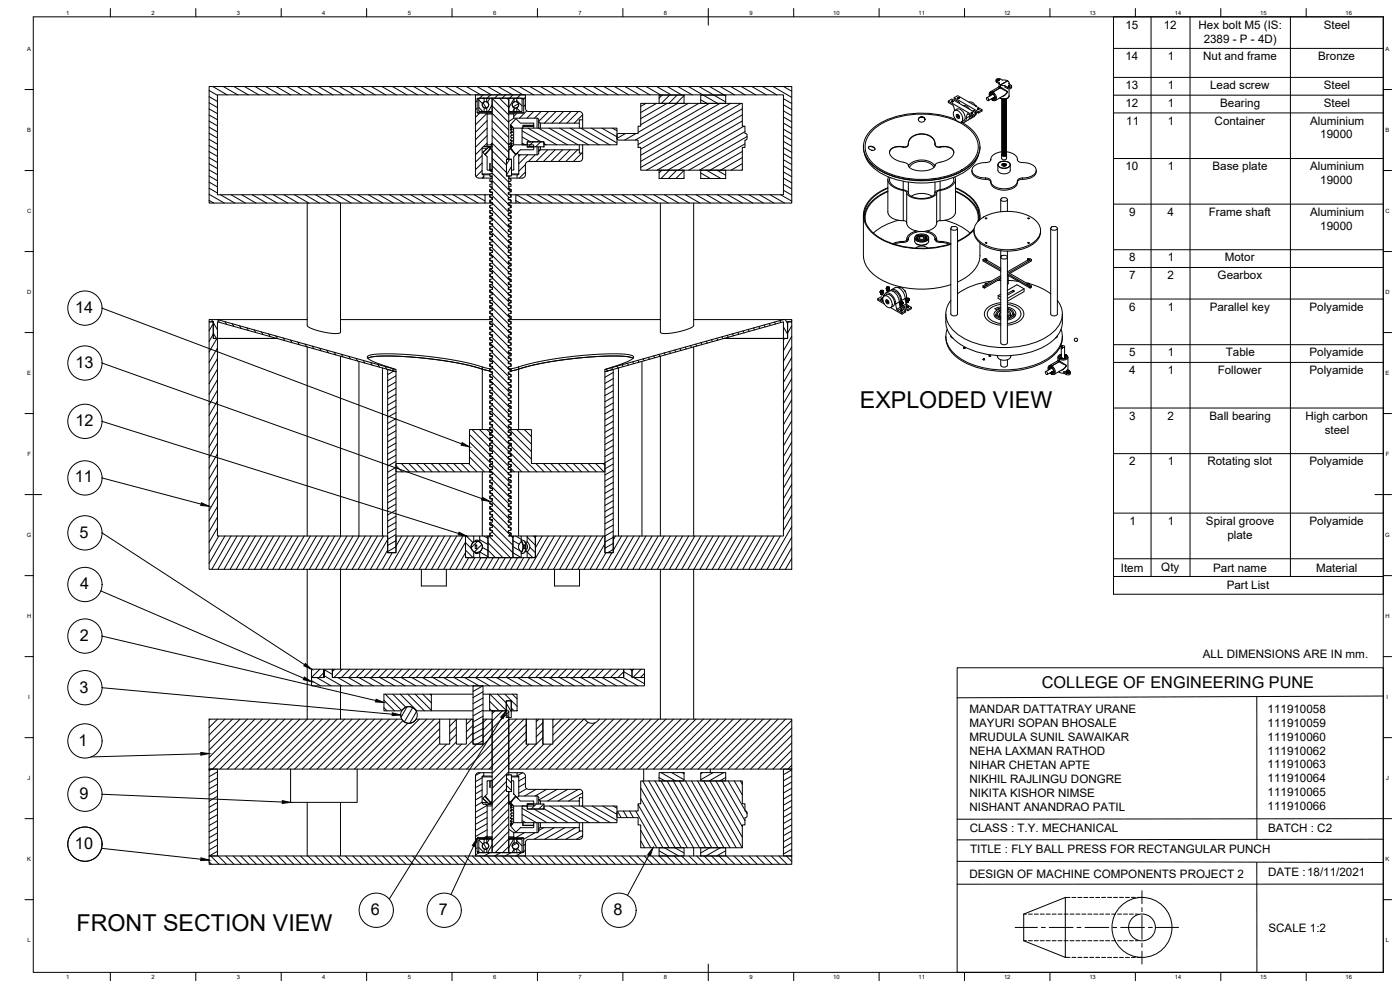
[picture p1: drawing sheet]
<svg xmlns="http://www.w3.org/2000/svg" width="841mm" height="594mm" viewBox="0 0 841 594" stroke-linecap="round" stroke-linejoin="round" font-family="sans-serif">
<defs><g id="words">
<g font-size="14">
<text x="517" y="245">EXPLODED VIEW</text>
<text x="46" y="559">FRONT SECTION VIEW</text>
</g>
<g font-size="9.8">
<text x="45" y="188">14</text>
<text x="45" y="221">13</text>
<text x="45" y="256">12</text>
<text x="45" y="290">11</text>
<text x="48" y="323">5</text>
<text x="48" y="354">4</text>
<text x="48" y="385">2</text>
<text x="626" y="413">COLLEGE OF ENGINEERING PUNE</text>
<text x="48" y="416">3</text>
<text x="47" y="448">1</text>
<text x="48" y="480">9</text>
<text x="45" y="510">10</text>
<text x="223" y="550">6</text>
<text x="264" y="550">7</text>
<text x="369" y="550">8</text>
</g>
<g font-size="7">
<text x="676" y="17">15</text>
<text x="699" y="17">12</text>
<text x="720" y="17">Hex bolt M5 (IS:</text>
<text x="795" y="17">Steel</text>
<text x="723" y="26">2389 - P - 4D)</text>
<text x="676" y="36">14</text>
<text x="701" y="36">1</text>
<text x="723" y="36">Nut and frame</text>
<text x="792" y="36">Bronze</text>
<text x="676" y="54">13</text>
<text x="701" y="54">1</text>
<text x="727" y="54">Lead screw</text>
<text x="795" y="54">Steel</text>
<text x="676" y="64">12</text>
<text x="701" y="64">1</text>
<text x="733" y="64">Bearing</text>
<text x="795" y="64">Steel</text>
<text x="677" y="75">11</text>
<text x="701" y="75">1</text>
<text x="730" y="75">Container</text>
<text x="787" y="75">Aluminium</text>
<text x="793" y="83">19000</text>
<text x="676" y="102">10</text>
<text x="701" y="102">1</text>
<text x="728" y="102">Base plate</text>
<text x="787" y="102">Aluminium</text>
<text x="793" y="111">19000</text>
<text x="678" y="130">9</text>
<text x="701" y="130">4</text>
<text x="726" y="130">Frame shaft</text>
<text x="787" y="130">Aluminium</text>
<text x="793" y="138">19000</text>
<text x="678" y="157">8</text>
<text x="701" y="157">1</text>
<text x="736" y="157">Motor</text>
<text x="678" y="168">7</text>
<text x="701" y="168">2</text>
<text x="731" y="168">Gearbox</text>
<text x="678" y="187">6</text>
<text x="701" y="187">1</text>
<text x="727" y="187">Parallel key</text>
<text x="787" y="187">Polyamide</text>
<text x="678" y="214">5</text>
<text x="701" y="214">1</text>
<text x="736" y="214">Table</text>
<text x="787" y="214">Polyamide</text>
<text x="678" y="225">4</text>
<text x="701" y="225">1</text>
<text x="731" y="225">Follower</text>
<text x="787" y="225">Polyamide</text>
<text x="678" y="252">3</text>
<text x="701" y="252">2</text>
<text x="727" y="252">Ball bearing</text>
<text x="784" y="252">High carbon</text>
<text x="796" y="260">steel</text>
<text x="678" y="279">2</text>
<text x="701" y="279">1</text>
<text x="725" y="279">Rotating slot</text>
<text x="787" y="279">Polyamide</text>
<text x="678" y="315">1</text>
<text x="701" y="315">1</text>
<text x="724" y="315">Spiral groove</text>
<text x="787" y="315">Polyamide</text>
<text x="737" y="324">plate</text>
<text x="673" y="343">Item</text>
<text x="698" y="343">Qty</text>
<text x="729" y="343">Part name</text>
<text x="791" y="343">Material</text>
<text x="737" y="354">Part List</text>
<text x="723" y="396">ALL DIMENSIONS ARE IN mm.</text>
<text x="582" y="428">MANDAR DATTATRAY URANE</text>
<text x="762" y="428">111910058</text>
<text x="582" y="437">MAYURI SOPAN BHOSALE</text>
<text x="762" y="437">111910059</text>
<text x="582" y="445">MRUDULA SUNIL SAWAIKAR</text>
<text x="762" y="445">111910060</text>
<text x="582" y="454">NEHA LAXMAN RATHOD</text>
<text x="762" y="453">111910062</text>
<text x="582" y="462">NIHAR CHETAN APTE</text>
<text x="762" y="462">111910063</text>
<text x="582" y="470">NIKHIL RAJLINGU DONGRE</text>
<text x="762" y="470">111910064</text>
<text x="582" y="479">NIKITA KISHOR NIMSE</text>
<text x="762" y="478">111910065</text>
<text x="582" y="487">NISHANT ANANDRAO PATIL</text>
<text x="762" y="487">111910066</text>
<text x="583" y="500">CLASS : T.Y. MECHANICAL</text>
<text x="762" y="500">BATCH : C2</text>
<text x="583" y="513">TITLE : FLY BALL PRESS FOR RECTANGULAR PUNCH</text>
<text x="582" y="527">DESIGN OF MACHINE COMPONENTS PROJECT 2</text>
<text x="762" y="526">DATE :18/11/2021</text>
<text x="762" y="560">SCALE 1:2</text>
</g>
<g font-size="3.5">
<text x="40" y="9">1</text>
<text x="91" y="9">2</text>
<text x="142" y="9">3</text>
<text x="194" y="9">4</text>
<text x="245" y="9">5</text>
<text x="296" y="9">6</text>
<text x="348" y="9">7</text>
<text x="399" y="9">8</text>
<text x="450" y="9">9</text>
<text x="501" y="9">10</text>
<text x="552" y="9">11</text>
<text x="603" y="9">12</text>
<text x="654" y="9">13</text>
<text x="706" y="9">14</text>
<text x="757" y="9">15</text>
<text x="808" y="9">16</text>
<text x="16" y="31">A</text>
<text x="832" y="31">A</text>
<text x="16" y="79">B</text>
<text x="832" y="79">B</text>
<text x="16" y="128">C</text>
<text x="832" y="128">C</text>
<text x="16" y="177">D</text>
<text x="832" y="177">D</text>
<text x="16" y="225">E</text>
<text x="832" y="225">E</text>
<text x="16" y="274">F</text>
<text x="832" y="274">F</text>
<text x="16" y="323">G</text>
<text x="832" y="323">G</text>
<text x="16" y="371">H</text>
<text x="832" y="371">H</text>
<text x="17" y="420">I</text>
<text x="833" y="420">I</text>
<text x="17" y="469">J</text>
<text x="833" y="469">J</text>
<text x="16" y="517">K</text>
<text x="832" y="517">K</text>
<text x="17" y="566">L</text>
<text x="833" y="566">L</text>
<text x="40" y="588">1</text>
<text x="91" y="588">2</text>
<text x="142" y="588">3</text>
<text x="194" y="588">4</text>
<text x="245" y="588">5</text>
<text x="296" y="588">6</text>
<text x="348" y="588">7</text>
<text x="399" y="588">8</text>
<text x="450" y="588">9</text>
<text x="501" y="588">10</text>
<text x="552" y="588">11</text>
<text x="603" y="588">12</text>
<text x="654" y="588">13</text>
<text x="706" y="588">14</text>
<text x="757" y="588">15</text>
<text x="808" y="588">16</text>
</g>
</g></defs>
<!-- layer: Visible -->
<g fill="none" stroke="#000" stroke-width=".6">
<path d="M126 52h350v70h-166v-5h161v-60h-340v60h160v5h-165zM288 59h3v2a2 2 0 0 0-1 2 2 2 0 0 0 1 2v2h-3zM291 59h1M292 59h4v8h-4v-2a1.9 1.9 0 0 0 2-2 1.9 1.9 0 0 0-2-2zM295 59h1M296 59h10v37h-2v10h2l-1 8h2v1l-2 1v1h2v1l-2 1v1h2v2h-2v1l2 1v1h-2v1l2 1v1h-2v2h2v1l-2 1v1h2v1l-2 1v1h2v1l-2 1v1h2v2h-2v1l2 1v1h-2v1l2 1v1h-2v2h2v1l-2 1v1h2v1l-2 1v1h2v1l-2 1v1h2v2h-2v1l2 1v1h-2v1l2 1v1h-2v2h2v1l-2 1v1h2v1l-2 1v1h2v2h-2v1l2 1v1h-2v1l2 1v1h-2v1l2 1v1h-2v2h2v1l-2 1v1h2v1l-2 1v1h2v2h-2v1l2 1v1h-2v1l2 1v1h-2v2h2v1l-2 1v1h2v1l-2 1v1h2v1l-2 1v1h2v2h-2v1l2 1v1h-2v1l2 1v1h-2v2h2v1l-2 1v1h2v1l-2 1v1h2v2h-2v1h2v2h-2v1l2 1v1h-2v1l2 1v1h-2v2h2v1l-2 1v1h2v1l-2 1v1h2v2h-2v1l2 1v1h-2v1l2 1v1h-2v2h2v1l-2 1v1h2v1l-2 1v1h2v1l-2 1v1h2v2h-2v1l2 1v1h-2v1l2 1v1h-2v2h2v1l-2 1v1h2v1l-2 1v1h2v1l-2 1v1h2v2h-2v1l2 1v1h-2v1l2 1v1h-2v2h2v1l-2 1v1h2v1l-2 1v1h2v2h-2v1l2 1v1h-2v1l2 1v1h-2v1l2 1v1h-2v2h2v1l-2 1v1h2v1l-2 1v1h2v2h-2h3v13h-15v-13h3l-2-1v-1h2v-1l-2-1v-1h2v-2h-2v-1l2-1v-1h-2v-1l2-1v-1h-2v-1l2-1v-1h-2v-2h2v-1l-2-1v-1h2v-1l-2-1v-1h2v-2h-2v-1l2-1v-1h-2v-1l2-1v-1h-2v-1l2-1v-1h-2v-2h2v-1l-2-1v-1h2v-1l-2-1v-1h2v-2h-2v-1l2-1v-1h-2v-1l2-1v-1h-2v-2h2v-1l-2-1v-1h2v-1l-2-1v-1h2v-1l-2-1v-1h2v-2h-2v-1l2-1v-1h-2v-1l2-1v-1h-2v-2h2v-1l-2-1v-1h2v-1l-2-1v-1h2v-2h-2v-1l2-1v-1h-2v-1l2-1v-1h-2v-1l2-1v-1h-2v-2h2v-1l-2-1v-1h2v-1l-2-1v-1h2v-2h-2v-1l2-1v-1h-2v-1l2-1v-1h-2v-2h2v-1h-2v-2h2v-1l-2-1v-1h2v-1l-2-1v-1h2v-2h-2v-1l2-1v-1h-2v-1l2-1v-1h-2v-2h2v-1l-2-1v-1h2v-1l-2-1v-1h2v-2h-2v-1l2-1v-1h-2v-1l2-1v-1h-2v-1l2-1v-1h-2v-2h2v-1l-2-1v-1h2v-1l-2-1v-1h2v-2h-2v-1l2-1v-1h-2v-1l2-1v-1h-2v-1l2-1v-1h-2v-2h2v-1l-2-1v-1h2v-1l-2-1v-1h2v-2h-2v-1l2-1v-1h-2v-1l2-1v-1h-2v-2h2v-1l-2-1v-1h2v-1l-2-1v-1h2v-1l-2-1v-1h2v-2h-2v-1l2-1v-1h-2v-1l2-1v-1h-2v-2h2v-1l-2-1v-1h2v-1l-2-1v-1h2v-2h-2v-1l2-1zM306 59h.1M306 59v8h3v-2M306 59h3v2a1.9 1.9 0 0 0-1 2 1.9 1.9 0 0 0 1 2M309 59h1M310 59h4v8h-4v-2a1.9 1.9 0 0 0 2-2 1.9 1.9 0 0 0-2-2zM396 57h15v5h-15z"/>
<path d="M421 57h15v5h-15zM573 59l15 8 2-1v1l-2 1-3-2-1 1M575 59h1h-1M576 59h.1M576 59h-1h1M576 59h-1M593 59a.9 .9 0 0 1 1 0 .9 .9 0 0 1-1 1zM595 56v1M595 59l1 1M596 59l1 1M596 56a1.9 1.9 0 0 1 2 2 1.9 1.9 0 0 1-1 2l-1-1M596 56a.9 .9 0 0 0-1 0 1 1 0 0 0 0 2"/>
<path d="M596 56v1h-1M596 59h.1M597 57l-4 2M598 58l-4 2M598 58l-2 1v1M598 59h-2M598 48l1 1 1 1M599 48h1M600 48h-1M600 48h.1M600 50v2l-5 3-1 3M601 59h.1"/>
<path d="M601 51v2l-5 2v1M601 51h3M602 59h.1M602 59h2M602 60h1M603 60h.1M603 57l-5 3h-2M604 60h-1M604 59l-1 1-1-1M604 60v1l-2-1 2 1v-1M604 59l-1 1h-1M604 59h.1"/>
<path d="M605 55h.1M605 49l-4 2M605 49h1v1l2 1a1.3 1.3 0 0 1-1 2 1.3 1.3 0 0 1-2-1l-1-1v1l2 1a1.5 1.5 0 0 0 1 0 1.5 1.5 0 0 0 1-1M605 49l-4-2a1.2 1.2 0 0 0-2 0 1.2 1.2 0 0 0 0 2h1l1 2M606 52h1M606 52h1zM606 52h1h-1M606 52h.1M606 53v6l-3 1-2-1M606 50h.1M606 51v1M607 52h-1"/>
<path d="M291 67h1M292 68h1v19l-1 1M292 65h.1M292 61h.1M295 67h1M296 68h-9v-9h27l1 9h-6M306 67h.1M306 73l3-2h14l1 1v1M306 68h3M307 75l1 1-1-1 1 2-1-1 1 2h-1l1 1-1 1 1 1-1 1 1 1-1 1 1 1-1 1h1l-1 2 1-1-1 1M307 75h.1M307 76h.1"/>
<path d="M307 80h.1M307 77v1M308 79l-1 1M309 77v10M309 61h.1M309 67h1M309 65h.1M309 68v3M310 71l3 3h7l1 1h-7v2h-5l-2-2zM314 77h57v10h-44v-2h-10v2h-3zM314 76h7M321 75v2"/>
<path d="M324 73v4M324 73l1 1h23M350 77v-9l-1-1h-32l-1-2v-8h-30v49l1 1h9M350 72h-2v5M385 62h61v14h2v4l1 1v3h-1v5h-2v13h-61v-13h-2v-5h-12v-3v-1h12v-4h2zM525 78a50 50 0 0 1 43-8 26 26 0 0 1 19 15 15 15 0 0 1-9 17 52 52 0 0 1-52-2 13 13 0 0 1-1-22zM552 72l1 1h2v-2l-1-1-2 1v1v-1l2-1 1 1 1 1M553 70h1M570 61l14 8 2-1v1l-2 1-2-1a1.7 1.7 0 0 0-1 2M572 61h.1M572 61h1M573 61h-1"/>
<path d="M573 67a4 4 0 0 1 5 2 4 4 0 0 1-1 4 5 5 0 0 1-4-6zM573 66v-3l-3-1v-1l2-2 14 9M574 66a4 4 0 0 1 4 0 4 4 0 0 1 2 5l-1 1-1 1a17 17 0 0 1 11 17 23 23 0 0 1-17 15 54 54 0 0 1-46-5 14 14 0 0 1 0-24 54 54 0 0 1 48-4M575 69a1.3 1.3 0 0 1 1 0 1.3 1.3 0 0 1 0 2M575 69a1.1 1.1 0 0 1 1 1 1.1 1.1 0 0 1-1 1l-1-1zM575 70h.1M575 70h1M576 70h-1M576 62v-1l-3-2 2-2 15 9M579 63l1 1 2 2M580 71a2.1 2.1 0 0 1 0 2 2.1 2.1 0 0 1-3 0M582 61h.1"/>
<path d="M582 61l2 1 2 2M583 69l-1 3-3 1M583 69v1M584 68h.1M584 67v1M584 70l-1 1-1 1M584 69v1M586 69l-3 2M586 63v1zM586 67v1M586 64h.1M587 67l-1 1"/>
<path d="M587 66h1M587 65l1 1M587 65h1M588 66h.1M588 67v1M588 66h-1h1M602 61v1M602 64h.1M602 67h.1M602 69h.1M602 70h.1M602 72h.1"/>
<path d="M602 75v1M602 78h.1M602 80h1l1-1-1 2-1-1M602 75h1l1-1-1 1h-1M602 74h1l1-1-1 1h-1M602 68l1 1 1-1-1 1h-1M602 63l1 1 1-1-1 1-1-1M602 66h1l1-1-1 2h-1v-1M602 61h1l1-1-1 1h-1M602 77l1 1 1-1-1 1h-1v-1M602 64h1M602 61h1"/>
<path d="M602 62h1M602 63h1M602 60l1 1M602 61l1 1M602 62l1 1M602 63l1 1M603 60v1M603 61h.1M603 62h.1M603 63h.1M603 64h.1M604 79l-2 1"/>
<path d="M604 78l-2 1M604 77h-2M604 76h-2M604 75h-2M604 74h-2M604 73h-2M604 72h-2M604 71h-2M604 70h-2M604 69h-2M604 68h-2M604 67h-2"/>
<path d="M604 66h-2M604 65h-2M604 61h-1M604 62h-1M604 63h-1M604 64h-1M604 60l-1 1M604 61l-1 1M604 62l-1 1M604 63l-1 1M604 66l-2 1M604 65l-2 1"/>
<path d="M604 64l-2 1M604 80h-2M604 79h-2M604 78h-2M604 76v1h-2l1 1 1-2M604 65v1h-2h2v-1M604 72l-1 1h-1M604 71l-1 1h-1M604 70l-1 1-1-1M604 69l-1 1-1-1M604 67l-1 1-1-1M604 66l-1 1-1-1"/>
<path d="M604 64l-1 1-1-1M604 62l-1 1-1-1M604 61l-1 1-1-1M604 78l-1 1h-1M604 77l-1 1h-1M604 75l-1 1h-1M604 75l-1 1-1-1M604 74v1l-2-1 1 1 1-1M604 73v1l-2-1 1 1 1-1M604 72l-1 1-1-1M604 70l-1 2-1-1M604 69l-1 2-1-1"/>
<path d="M604 68l-1 2-1-1M604 67v1h-2l1 1 1-1M604 66l-1 1h-1M604 64l-1 1h-1M604 63l-1 1h-1M604 62v1h-2l1 1 1-2M604 61l-1 1h-1M604 79v1h-2h1l1-1M604 80l-1 1-1-1M604 78l-1 1-1-1M604 76l-1 1-1-1M604 78l-1 2-1-1"/>
<path d="M604 77l-1 2-1-1M604 70l-1 1h-1M604 69l-1 1h-1M604 67l-1 1h-1M604 66v1h-2M604 61v1h-2M604 76l-1 1h-1v-1M604 75v1h-2M604 71l-1 1h-1v-1M604 64l-1 2h-1v-1M604 63l-1 2-1-1M604 61v1"/>
<path d="M604 64h.1M604 67h.1M604 69h.1M604 70h.1M604 72h.1M604 75v1M604 78h.1M294 88v1M294 88l-4 3 2 2M294 89h.1M294 89h1M294 88h.1"/>
<path d="M295 89l1 1v12h-2v-4v4h-1v-8l-1-1zM295 88h.1M295 87h1M296 88h-5l-1 1v15l1 1M296 86l-1 1h1M296 88l-2 1M304 96h3v10h-3zM306 90l1-1 3 4-1 1-1 8h-1v-6h-1zM306 88l1 1M306 86v1M307 88h.1M307 89h.1"/>
<path d="M307 89l2-2h12v1h-4h4l-1 2h-7l-3 3zM307 86v1M307 84h.1M307 84l1 1M307 88h1l-1 1M307 83h1M308 81h-1M311 92l1 1M311 92l-1 1M317 85h10v3h-10zM324 91v1l-1 1h-11v11l-1 1v2M324 88v3"/>
<path d="M324 91l1-1h23v2h2v4l-2 1h-31l-1 2v6l-1 1-1 1h-8M348 87v3M350 87v5M519 88a18 18 0 0 0 13 16 53 53 0 0 0 51-4 15 15 0 0 0 6-12M520 93a25 25 0 0 0 19 15 51 51 0 0 0 44-7l3-4 2-4M522 89l1-1 3 2M522 88h1h2a1.2 1.2 0 0 1 0 2 1.2 1.2 0 0 1-2 0l-1-1zM546 86l-1 2h-1h-4l-3 1-2 1-1 2M546 86l-1 2h-1h-7a4 4 0 0 0-3 4 4 4 0 0 0 3 3l7 3 2 1M546 86v-2l2-2 3-1h3h3l2 1 2 2 1 2M546 86a8 8 0 0 1 13-4 5 5 0 0 1 3 4M546 99v1l2 2 5 1 6-1 2-2 1-1"/>
<path d="M546 99h.1M546 100l3-3 4-1 6 1 3 3M562 86v2h1h4l3 1 2 1 1 2M562 86v1l1 1h7a4 4 0 0 1 3 4 4 4 0 0 1-3 3l-7 3-1 1M562 99h.1M595 96h.1M602 93v2M602 99a1.2 1.2 0 0 1 1-1 1.2 1.2 0 0 1 1 1 1.3 1.3 0 0 1-2 0zM602 91v1a1.4 1.4 0 0 0 2-1l-1 1-1-1a6 6 0 0 0-7 5M602 81h.1M602 83h.1M602 84h.1"/>
<path d="M602 87h.1M602 88h.1M602 89v1M602 92h.1M602 92v1M602 93a1.3 1.3 0 0 0 1 1 1.3 1.3 0 0 0 2-1M602 86l1 1 1-1-1 1-1-1M602 82l1 1 1-1-1 1h-1M602 99h2M602 99h.1M602 99l1 1M602 99h2z"/>
<path d="M602 99l2 1M603 100h1M603 100h.1M604 94h-1M604 94h.1M604 99h.1M604 93h-2M604 92h-2M604 91h-2M604 90h-2M604 89h-2M604 88h-2"/>
<path d="M604 87h-2M604 86h-2M604 85h-2M604 84h-2M604 83h-2M604 82h-2M604 80l-2 1M604 93v1M604 92l-2 1M604 81h-2M604 94l1-1v2a1.7 1.7 0 0 1-3 0M604 99v1"/>
<path d="M604 99l-1 1M604 81v1h-2l1 1 1-1M604 90l-1 1-1-1M604 89l-1 1-1-1M604 88l-1 1-1-1M604 87l-1 1-1-1M604 84l-1 2-1-1M604 83l-1 2-1-1M604 82l-1 2-1-1M604 80l-1 2-1-1M604 92l-1 1-1-1M604 92l-1 1h-1"/>
<path d="M604 91l-1 1h-1M604 90v1h-2h2v-1M604 85v1h-2h2v-1M604 89l-1 1h-1M604 88l-1 1h-1M604 87l-1 1h-1M604 86l-1 1h-1M604 84l-1 1h-1v-1M604 83l-1 1h-1v-1M604 81l-1 1-1-1M604 92v2l-2-1M604 85l-1 1-1-1"/>
<path d="M604 84l-1 1-1-1M604 83l-1 1-1-1M604 91v2l-2-1M604 86v1h-2M604 84l-1 1h-1M604 83l-1 1h-1M604 81l-1 1h-1M604 80l-1 1h-1M604 81h.1M604 83h.1M604 84h.1M604 87h.1"/>
<path d="M604 88h.1M604 89v1M604 92h.1M604 93h.1M605 91a6 6 0 0 1 6 5M611 96h.1M611 96l1 1a11 11 0 0 1 10 5 7 7 0 0 1-8 5h-1a2.5 2.5 0 0 0-2 3 10 10 0 0 1-16 0 3 3 0 0 0-4-3h-1a5 5 0 0 1-6-6 12 12 0 0 1 10-4l1-1M291 117h4M294 105h-3v2M294 115l2 1M294 102l2 1M294 106h2"/>
<path d="M294 109h2M294 112h2M294 118l1 1M294 114v1M294 117v1M294 115h.1M296 110l-2 1v1l2 1M296 107l-2 1v1h2M296 104h-2v2h2M296 113h.1M296 119v1M296 115v2"/>
<path d="M305 116l2 1v1M305 117h.1M305 114h.1M305 120h.1M305 113v1M305 116v1M305 119v1M306 113l1 1v1M306 107l1 1v1h-1M306 110l1 1v1h-1M306 110l1 1M306 107l1 1"/>
<path d="M306 120h1v2M307 106h-1M307 117h3M307 118h.1M307 115h.1M307 105h4M396 102h15v5h-15zM421 102h15v5h-15zM533 108v19a9 9 0 0 0 10 6l2 1M533 113a19 19 0 0 0-14 17 21 21 0 0 0 16 16 57 57 0 0 0 36 0M533 115a20 20 0 0 0-14 15M533 115a18 18 0 0 0-13 17v2"/>
<path d="M533 113a20 20 0 0 0-14 17 21 21 0 0 0 16 16 58 58 0 0 0 36 1M534 106v3l2 3 8 3 1 2 2 1 6 2 7-2 2-1 1-2 8-3 3-3v-3M535 107v2l2 3 8 3 1 2 2 1 5 1 6-1 2-1 2-2 7-3 3-3v-2M545 116v18a9 9 0 0 0 10 5 7 7 0 0 0 8-5v-18M546 109v7M546 101l3-3 4-1 5 1 3 3M547 118a12 12 0 0 1 13 0M562 109v7M574 108v19a9 9 0 0 1-10 6l-1 1M574 113a20 20 0 0 1 15 17l-1 2M574 115a19 19 0 0 1 14 17l-1 1M574 113a19 19 0 0 1 14 17v3"/>
<path d="M574 115a20 20 0 0 1 14 15M584 102a7 7 0 0 0 8 6h2l1 1M595 109a6 6 0 0 0 8 5 6 6 0 0 0 8-5M601 120v7M601 119a2 2 0 0 1 3 0 2 2 0 0 1 1 1 2 2 0 0 1-2 1 2 2 0 0 1-2-2zM605 120v7M607 102a4 4 0 0 1-8 0l1-4 3-1 4 1v4M622 102v1M623 103a8 8 0 0 1-10 5l-2 1M185 122v74M205 122v78M291 122h5"/>
<path d="M294 121l1 1M294 128l2 1M294 134l2 1M294 125h2M294 131l2 1M294 137l2 1M294 120v1M294 123v2M294 127v1M294 130v1M294 133v1M294 136v1"/>
<path d="M294 139v2M296 122v1M296 125v1M296 128v1M296 131v2M296 135v1M296 138v1M296 135h.1M296 131h.1M296 128h.1M296 125h.1M296 122h.1"/>
<path d="M305 123l2 1M305 129l2 1v1M305 128v2M305 135l2 1v1M305 136h.1M305 126l2 1M305 132l2 1v1M305 139h2v2M305 125v1M305 133h.1M305 139h.1M305 132v1"/>
<path d="M305 135v1M305 138v1M307 123v2M307 127v1M307 131h.1M307 137h.1M307 134h.1M310 122h-5v1M397 122v78M417 122v74M519 129v24a19 19 0 0 0 13 16 57 57 0 0 0 39 2M540 132l-8 3-7 5"/>
<path d="M551 139a6 6 0 0 0-6 5M553 139a7 7 0 0 0-8 6l-8 2M554 139a7 7 0 0 1 8 6l8 2M557 139a6 6 0 0 1 6 5M568 132l8 3 7 5M571 137v52M571 137a2 2 0 0 1 3-1 2 2 0 0 1 1 2 2 2 0 0 1-2 0 2 2 0 0 1-2-1zM575 137v52M585 139a12 12 0 0 0 11 10 28 28 0 0 0 28-5l1-5M585 138l-4 4-6 3M585 137l-4 5-6 3M587 133a29 29 0 0 1 36 0 8 8 0 0 1-4 14 29 29 0 0 1-32-3 7 7 0 0 1 0-11z"/>
<path d="M589 129v3M625 139h.1M631 137v52M631 137a2 2 0 0 1 3-1 2 2 0 0 1 1 2 2 2 0 0 1-2 0 2 2 0 0 1-2-1zM635 137v52M294 140l2 1M294 147l2 1M294 153l2 1M294 160h2M294 144h2M294 150l2 1M294 156l2 1"/>
<path d="M294 142v2M294 146v1M294 149v1M294 152v1M294 155v1M294 158v2M296 147v1M296 150v2M296 154v1M296 157v1M296 160v1M296 147h.1"/>
<path d="M296 154h.1M296 160h.1M296 144v1M296 150h.1M296 157h.1M296 141v1M305 145h.1M305 151v1M305 158h.1M305 142h.1M305 147v2M305 154v1"/>
<path d="M305 142h2v2M305 148l2 1M305 154l2 1v1M305 145l2 1v1M305 151l2 1M305 158h2v2M305 141v1M305 144v1M305 157v1M307 149v1M307 152v1M307 144h.1"/>
<path d="M307 156h.1M307 141h.1M307 160h.1M545 144l-1 1h-5l-3 1M546 144h.1M546 143l-1 2v-1M549 143a4 4 0 0 0 3 4 4 4 0 0 0 5 0l1-2v-2M550 149l4-1 3 1M550 142a5 5 0 0 1 8 1 5 5 0 0 1-8 0zM551 147h.1M551 141a2.1 2.1 0 0 0-1 3 2.1 2.1 0 0 0 2 1 4 4 0 0 0 6-2l-1-2M551 143v1"/>
<path d="M551 141h.1M551 147a6 6 0 0 0 6 0M551 143v1v-1l1 1M551 144h.1M551 142a4 4 0 0 1 6 1 4 4 0 0 1-6 0zM551 142h.1M551 142v1M552 142a2.7 2.7 0 0 1 4 1 2.7 2.7 0 0 1-3 1 2.7 2.7 0 0 1-2-1zM552 144h.1M552 142l-1 1M552 142a1.6 1.6 0 0 1 2 0 1.6 1.6 0 0 1 1 1 1.6 1.6 0 0 1-2 1 1.6 1.6 0 0 1-1-2zM553 144a1.3 1.3 0 0 1 1-2 1.3 1.3 0 0 1 1 1v1"/>
<path d="M556 142v1v-1M556 144h.1M556 142l1 1M556 143v1M556 143h.1M556 143h1M556 143l1 1M557 141h.1M557 147h.1M562 143l1 2v-1M562 144h.1M563 144l1 1h4l3 1"/>
<path d="M589 146v7a19 19 0 0 1-14 16M593 156l-1 1-1-2v1M593 156l8 5M601 151v55M601 154a2 2 0 0 1 3-1 2 2 0 0 1 1 2 2 2 0 0 1-2 1 2 2 0 0 1-2-2zM605 151v55M617 156v1h1l1-2 1 1v1l-13 7M617 156l-12 7M620 156l-14 8 11 6 1 1v-1l4 2 9 4M294 166l2 1M294 172l2 1M294 179h2"/>
<path d="M294 163l2 1M294 169l2 1M294 175l2 1M294 162v1M294 165v1M294 168v1M294 171v1M294 174v1M294 177v2M296 173v1M296 176v1M296 179v1"/>
<path d="M296 166v1M296 173h.1M296 179h.1M296 163v1M296 169v2M296 176h.1M305 164h.1M305 171h.1M305 176v1M305 161h.1M305 168h.1M305 173v1"/>
<path d="M305 179v1M305 161h2v2M305 167l2 1v1M305 174h2M305 180l2 1v1M305 164l2 1v1M305 170l2 1v1M305 177l2 1M305 160v1M305 163v1M305 166v2M305 170v1"/>
<path d="M307 174v2M307 177v2M307 163h.1M307 169h.1M307 166h.1M527 179l3 2M529 175v1M529 175h.1M529 176h1h1M529 176h.1M529 174v1h1h1l-1-1M529 174h.1"/>
<path d="M529 176h1M529 176l1 1M529 177h1M529 180l1-1zM529 175h1M529 179l1 1zM529 180h.1M530 175h.1M530 175l-1 1M530 175v1M530 177h.1M530 176h.1"/>
<path d="M530 180h.1M530 180h-1M530 179l-1 1M530 175h-1M530 176h-1M530 174h.1M530 179l-1-1-2 1v1l4 3M531 175h-1M531 176h-1M531 175h.1M531 176h.1M531 175v1"/>
<path d="M531 177v1M531 178a4 4 0 0 1 4 2 4 4 0 0 1 0 5 5 5 0 0 1-4-7zM531 178a2.6 2.6 0 0 1 2-2 2.6 2.6 0 0 1 3 2l2 2v3M531 178a4 4 0 0 1 5 0 4 4 0 0 1 1 4v2l-2 1M532 176l2-1a6 6 0 0 1 6 7l1 3M533 173v1M533 173h.1M533 173v1l1-1M533 174h.1M533 172v1h1v-1M533 174h1M533 172h.1"/>
<path d="M533 174h1l-1 1v-1M533 175h.1M533 174v1M533 173l1-1v1M533 173h1M533 172v1M533 175h1M533 173l1 1M534 174h-1M534 173h-1M534 172v1M534 172h-1"/>
<path d="M534 173v1M534 174h.1M534 173h.1M534 175h-1M534 174l-1 1M534 174v1M534 172h.1M535 175a4 4 0 0 1 6 2l1 4M536 175a5 5 0 0 1 4 7M538 173l-2 1M538 173a6 6 0 0 1 6 7l1 3 2 2M540 173a5 5 0 0 1 4 7"/>
<path d="M544 180h.1M544 175h.1M544 180h1M545 180v1M545 179l-1 1h1h1v-1M545 179h.1M545 180h.1M545 179v1M546 180h-1M546 180h-1v-1v1M546 180h.1M546 180v1"/>
<path d="M546 179v1M546 179h.1M592 171l-1 1M595 169l-12 3-8 4M600 178v1l1 1M600 178h1M601 166l-8 4v1h-1v-1M601 167l-10 5v1v-1M601 162l-10-6v1l10 6M601 177l-1 1M601 167l-10 6M601 168l-2 1"/>
<path d="M605 174l6-3 4 2v2l-10 6M605 164l14 8v1l-14-8M606 165v5M606 168l6 1M606 170l-1 1M609 175v-1v1l-4 2M609 174l-4 2M615 173l-10 6M616 170h1M618 171l2 1M619 172h1v1h-1M126 193h2v10h3v119h102v10h5v-10h42v13h42v-13h41v10h5v-10h103v-119h2v-10h3v149h-350z"/>
<path d="M126 192h5l107 30v1l-107-30v10h-3v-10h-2zM131 192h54M205 192h91M294 185l2 1M294 191l2 1M294 198h2M294 182l2 1M294 188l2 1M294 194l2 1M294 181v1M294 184v1M294 187v1"/>
<path d="M294 190v1M294 193v2M294 196v2M294 200v1M296 182v1M296 185v1M296 198v1M296 185h.1M296 192v1M296 198h.1M296 182h.1M296 188v2"/>
<path d="M296 195v1M305 183h.1M305 190h.1M305 196h.1M305 187h.1M305 193h.1M305 198v1M305 186l2 1v1M305 193h2v2M305 199l2 1M305 183l2 1v1M305 189l2 1v1"/>
<path d="M305 196h2v2M305 192h92M305 182v1M305 185v2M305 189v1M305 192v1M305 195v1M307 200v1M307 182h.1M307 188h.1M307 195h.1M307 185h.1"/>
<path d="M307 191h.1M417 192h54M530 181h.1M532 180a1.3 1.3 0 0 1 2 1 1.3 1.3 0 0 1 0 1M532 180h1a1.1 1.1 0 0 1 1 1 1.1 1.1 0 0 1-1 1l-1-1zM533 181v1M533 181v1zM533 182h.1M538 183l1 3 3 2 2-1-2 2-7-4M541 182v1l1-1M541 182h.1M541 182v1"/>
<path d="M541 183h.1M541 185l3 2M541 183h1M541 183h1h-1zM541 186h1zM541 187h1M541 181l1 1M541 184h.1M541 184h1M542 182v1M542 183h.1M542 181h.1"/>
<path d="M542 181v1M542 181h-1M542 184h-1M542 183h-1M542 182h.1M542 184h.1M542 182v-1l-1 1M542 188v1M542 187h-1M542 187h.1M542 183l-1 1M542 186v1"/>
<path d="M542 183l1 1 2 2 2-1-2 2-4-3M542 181v1h-1v-1M544 180l1 1 1-1M545 181h.1M545 181h1M545 181h1h-1M545 181v1M545 185h.1M545 182h.1M545 185v-1v1M545 184h1M545 184h.1"/>
<path d="M545 186v1M546 185h-1M546 181h.1M546 181h-1M546 184l-1 1M546 181l-1 1M546 181h-1h1M568 189a19 19 0 0 0 13 20 53 53 0 0 0 51-4 16 16 0 0 0 6-16M569 198a15 15 0 0 0 9 18 53 53 0 0 0 54-2 14 14 0 0 0 5-16M571 180a13 13 0 0 0 3 20 52 52 0 0 0 58 0 13 13 0 0 0 3-20M598 189l-1 1M598 189v2"/>
<path d="M600 190h.1M600 189v1M601 184l-3 1 1 1 2-1M601 186l-3 1-1 2 1 2 3 1M601 187l-1 1-1 1 1 1 1 1M601 188l-1 1 1 1M601 186a2.5 2.5 0 0 0-3 3 2.5 2.5 0 0 0 3 2M601 182a9 9 0 0 0-10 7 9 9 0 0 0 10 6M601 183a7 7 0 0 0-8 6 9 9 0 0 0 8 5M605 184l4 2 1 2-1 3-4 1M605 186a2.7 2.7 0 0 1 3 2 2.7 2.7 0 0 1-3 3M605 187l1 1-1 2"/>
<path d="M605 186l2 2v1l-2 1M605 185l3 1 1 2-1 2-3 2M605 190h.1M605 183a7 7 0 0 1 8 6 9 9 0 0 1-8 5M605 182a9 9 0 0 1 10 7 9 9 0 0 1-10 6M607 189l1 1M607 188v2M609 189l1 1M609 188v3M131 203h35M185 208v114M205 214v108"/>
<path d="M216 217v105M221 215l3-1h7l23 1 21 3 19 5M294 214h2M294 220l2 1M294 217l2 1M294 210l2 1M294 201l2 1M294 207l2 1M294 204l2 1M294 203v1M294 206v1M294 209v1"/>
<path d="M294 212v2M294 215v2M294 219v1M294 214h.1M296 201v1M296 204v2M296 208v1M296 211v1M296 217v1M296 204h.1M296 211h.1M296 201h.1"/>
<path d="M296 208h.1M296 214v1M305 215h2v2M305 215h.1M305 212h.1M305 218l2 1v1M305 218h.1M305 201v2M305 209h.1M305 205v1M305 212h2M305 202l2 1"/>
<path d="M305 208l2 1v1M305 205l2 1v1M305 208v1M305 211v1M305 214v1M305 217v1M307 203v1M307 212v2M307 217h.1M307 212h.1M307 214h.1M307 220h.1"/>
<path d="M307 210h.1M307 207h.1M380 215l-3-1h-7l-23 1-21 3-19 5M386 217v105M397 214v108M417 208v114M435 203h36M568 202a18 18 0 0 0 11 16 54 54 0 0 0 52-3 16 16 0 0 0 7-13M571 202l1 1M579 209h1M579 209h.1M580 209h-1"/>
<path d="M580 209h-1h1M580 209h.1M591 216h.1M594 214h1M594 214h1zM594 214h.1M595 214h-1M595 214h.1M599 214a5 5 0 0 0 8 1v-1M601 216v3a2.3 2.3 0 0 0 4 0v-3M632 220v1M635 202l-1 1"/>
<path d="M636 216v1l-4 3M637 215l-1 1M637 215h.1M637 208v1h1M637 208l1 2v-2h1a.7 .7 0 0 1 0 1 .7 .7 0 0 1-1 0M637 215h1M637 214h.1M638 213l-2 1-1 3-5 3v2M638 209v6M638 214l-1 1v-1M638 213a1.2 1.2 0 0 0-1 2 1.2 1.2 0 0 0 2 0 1.2 1.2 0 0 0 1 0 1.2 1.2 0 0 0 0-2M638 214h-1"/>
<path d="M638 215h-1M638 215h.1M638 207h.1M638 207l-1 1M638 207v2M640 213h1M640 208v7M640 213h.1M640 214h.1M640 214v1M640 215h.1M640 213v1"/>
<path d="M640 214h1M640 219v1M641 213l1 1v8M641 213h-1M233 222l5 1v109h-5zM294 226l2 1M294 233h2M294 239l2 1M294 223l2 1M294 229l2 1M294 236l2 1M294 222v1"/>
<path d="M294 225v1M294 228v1M294 231v2M294 235v1M294 238v1M295 222l-17-5-20-3-20-1h-15a1.6 1.6 0 0 0-2 0 1.6 1.6 0 0 0 0 2l4 3 13 4M296 223v2M296 227v1M296 230v1M296 233v1M296 236v1M296 220v1"/>
<path d="M296 227h.1M296 233h.1M296 239v1M296 223h.1M296 230h.1M296 236h.1M305 221l2 1v1M305 222h.1M305 228h2M305 227v1M305 234h2v2M305 234h.1"/>
<path d="M305 224l2 1M305 224v1M305 231h2v2M305 230v1M305 237l2 1v1M305 237h.1M305 220v2M305 233v1M305 236v1M305 239v2M307 222l17-5 19-3 21-1h14a1.6 1.6 0 0 1 2 0 1.6 1.6 0 0 1 0 2l-4 3-13 4M307 225v1"/>
<path d="M307 228v2M307 236h.1M307 233h.1M307 239h.1M363 222l108-30h5v1h-3v10h-2v-10l-108 30zM363 223l5-1v110h-5zM628 223a.9 .9 0 0 1 1 1 .9 .9 0 0 1 0 1zM631 221l-1 1M631 224l1 1M631 224h1M632 225v-1l1-1-4 2M632 224v1"/>
<path d="M632 221a1 1 0 0 0-2 0 .9 .9 0 0 0 0 1M632 221a1.9 1.9 0 0 1 1 1 1.9 1.9 0 0 1-1 2M632 225h.1M632 221h-1v1M632 223v1M632 224h.1M632 224h1M632 221l-4 2M633 223l-1 1M636 223v1M636 224h3M638 222l-5 3h-1"/>
<path d="M639 223v1M641 223h-2M641 223v1M641 224h.1M641 224h1M641 223h.1M641 222v1h1v-1M641 222h.1M641 223h1M641 223l1-1v1M642 223v1M642 224h.1"/>
<path d="M642 223h.1M642 222v1M642 222l-1 1M642 223h-1M642 222h.1M642 223h1a1.3 1.3 0 0 1-1 2 1.3 1.3 0 0 1-1-1l-2-1M643 224a1.5 1.5 0 0 1-1 1 1.5 1.5 0 0 1-1 0l-2-1M294 257v1M294 245l2 1M294 252h2M294 258h.1M294 242l2 1"/>
<path d="M294 248l2 1M294 255l2 1M294 241v1M294 244v1M294 247v1M294 250v2M294 254v1M295 258l1 1M295 258h.1M295 259h1M296 259h.1M296 249v1"/>
<path d="M296 252v1M296 255v1M296 258v1M296 246v1M296 252h.1M296 242v2M296 249h.1M296 255h.1M305 259l2-1h12v20h44v5h-56v-1h-2v-1l2-1v-1h-2v-2h2v-1l-2-1v-1h2v-1l-2-1v-1h2v-1l-2-1v-1h2v-2h-2v-1l2-1v-1h-2v-1l2-1v-1zM305 240l2 1v1M305 241h.1M305 247h2v2"/>
<path d="M305 247h.1M305 253l2 1M305 252v1M305 260h.1M305 243l2 1v1M305 244h.1M305 250l2 1M305 249v1M305 256l2 1v1M305 255v2M305 243v1M305 246v1"/>
<path d="M305 259h.1M307 258h.1M307 250v2M307 254v1M307 242h.1M307 245h.1M238 278h44v-20h12l2 1-2 1v1l2 1v1h-2v1l2 1v1h-2v2h2v1l-2 1v1h2v1l-2 1v1h2v1l-2 1v1h2v2h-2v1l2 1v1h-2v1h-56zM294 260h.1M294 263h.1M294 266h.1M294 270h.1M294 273h.1"/>
<path d="M294 276h.1M294 279h.1M294 264h.1M294 271h.1M294 277h.1M294 261h.1M294 267h.1M294 274h.1M296 262h.1M296 265h.1M296 268h.1M296 271h.1"/>
<path d="M296 274h.1M296 277v1M305 266h.1M305 272h.1M305 279h.1M305 263h.1M305 269h.1M305 275v1M305 275h.1M307 261h.1M307 264h.1M307 268h.1"/>
<path d="M307 271h.1M307 274h.1M307 277h.1M307 260h.1M307 266h.1M307 273h.1M307 279h.1M307 263h.1M307 270h.1M307 276h.1M294 283h.1M294 282h.1"/>
<path d="M294 283l2 1M294 290l2 1M294 296l2 1M294 287h2M294 293l2 1M294 299l2 1M294 285v2M294 289v1M294 292v1M294 295v1M294 298v1M294 280h.1"/>
<path d="M296 281h.1M296 284v1M296 287v1M296 300v1M296 284h.1M296 290v1M296 296v2M296 287h.1M296 293v1M296 300h.1M305 285h2v2M305 285h.1"/>
<path d="M305 291l2 1v1M305 291h.1M305 297l2 1v1M305 298h.1M305 282h.1M305 288h2v2M305 288h.1M305 294l2 1v1M305 295h.1M305 300v1M305 284v1M305 287v1"/>
<path d="M305 290v1M305 293v2M305 297v1M307 283h.1M307 280h.1M307 287h.1M307 293h.1M307 290h.1M307 296h.1M307 282h.1M294 312l2 1M294 309l2 1"/>
<path d="M294 302l2 1M294 306h2M294 315l2 1M294 318l2 1M294 301v1M294 304v2M294 308v1M294 311v1M294 314v1M294 317v1M294 312h.1M296 303v1"/>
<path d="M296 306v1M296 309v1M296 312v1M296 309h.1M296 312h.1M296 319v1M296 306h.1M296 303h.1M296 315v2M305 313l2 1v1M305 314h.1M305 310h.1"/>
<path d="M305 310l2 1M305 301h2M305 303v1M305 306v1M305 304l2 1M305 307l2 1v1M305 316l2 1v1M305 320h.1M305 320h2v2M305 317h.1M305 309v1M305 312v2"/>
<path d="M305 316v1M305 319v1M307 301v2M307 304v2M307 311v1M307 315h.1M307 312h.1M307 311h.1M307 309h.1M307 318h.1M280 323v-1h5v4a3 3 0 0 0 0 5v4h-5v-1zM280 322h.1"/>
<path d="M285 322h3M285 327h1v3h-1zM285 325h.1M285 332h.1M286 325l1-1v1h-1M286 332h1h-1M288 322h4l1 1v11l-1 1h-4v-4a3 3 0 0 0 0-5zM292 322h1M294 321l1 1M294 320v2M296 322h.1M307 322h.1"/>
<path d="M308 322h5v4M309 322l-1 1v11l1 1h4v-4M313 322h4M313 324h1a5 5 0 0 1 0 9h-1M313 326a3 3 0 0 0 0 5M313 325l1 1v2v3l-1 1M313 325l1 3-1 4M315 330h.1M315 327h.1M315 327h1v3h-1zM315 331h2M317 326a3 3 0 0 1 0 5"/>
<path d="M317 326v-4h4l1 1v11l-1 1h-4v-4M317 326h-2a3 3 0 0 1 0 5M321 322h1M185 342v90M205 342v60M253 342v10h15v-10M333 342v10h15v-10M397 342v90M417 342v90M187 402v5h8v-5h5v5h175v-5h5v5h7v5h-200v-5h8v-5zM200 402h175v5h-175zM205 412v20"/>
<path d="M259 417h25M284 412h6v35h-6zM290 417h4M294 417h17v10h-4v-6h-3v6h-10zM380 402h7v5h-7zM241 427a5 5 0 0 1 9 0h9v-10h-28v10h10M241 432a5 5 0 0 0 9 0h14v15h6v-15h4v15h6v-15h4v15h6v-15h6v30h-170v-30h115M259 427h25M264 432h6M274 432h6M284 432h.1M290 432h.1"/>
<path d="M290 427h4M296 427h10v38h-2v10h2v37h-10zM304 421h3v10h-3zM306 432h10v15h6v-15h4v15h6v-15h144v30h-170zM316 432h.1M316 432h6M316 432v15M332 432h-6v15M360 432a5 5 0 0 1-9 0M126 462h5v52h-5zM175 462v20h40v-20M291 466h5"/>
<path d="M291 464h5M292 478l-2 2 4 3M293 469h1v4v-4h2v12l-1 1-3-4 1-1zM295 469h1M304 465h3v10h-3zM306 464h5M307 469h2v8l1 1-3 4-1-1v-6h1zM307 466h4M310 478l1 2M310 479l3 2h7l1 2h-4h4v1h-12l-2-2zM311 464h3l1 1 1 8 1 1h32l1 2v3h-2v2h-23h-1l-1-3h-11v-11l-1-1zM312 478l-1 1"/>
<path d="M350 479v5M385 469h61v14h2v4l1 1v3h-1v5h-2v13h-61v-13h-2v-5h-12v-3v-1h12v-4h2zM387 462v7M396 464h15v5h-15zM421 464h15v5h-15zM427 462v2M471 462h5v52h-5zM185 482v32M205 482v32M290 482v-15l1-1v-2h-3l-2 1v1v48h30v-8l1-2h31l2-1v-4h-2v-2h-23l-1 1M290 482l1 1h5M292 483l1 1v19h-1"/>
<path d="M294 483h.1M295 482l-1 1 2-1M295 482l1 1M296 483h.1M306 483h.1M306 482l1 1-1-1h1M306 498l3 2M306 482v1M307 482h.1M307 482l1 1h-1l1 1-1-1 1 2h-1l1 1-1 1 1 1-1 1 1 1-1 1v1h1l-1 1h1l-1 2h1l-1 1 1-1-1 1M307 482v1M307 483h.1"/>
<path d="M307 493h.1M307 495h.1M307 496h.1M307 487h.1M307 492h.1M307 492h1M307 493v1M307 484v1M307 490h1M308 489h-1M308 486l-1 1M309 494h5v2h7v1h-8l-3 3-3-4z"/>
<path d="M309 484v10M314 484h3v2h10v-2h44v10h-57zM314 494v2M317 483h10v3h-10zM320 494h1M321 494v2h-7M321 496h.1M324 498v2h-1h-14v3M324 480v3M324 494v4M348 481v3M348 494v3"/>
<path d="M350 494v5M126 514h350v5h-350zM288 505l3-1v2a2 2 0 0 0-1 2 2 2 0 0 0 1 2v2h-3zM291 512h1M291 504h1M292 503h-5v9h27l1-9h-6M292 503h4M292 510h.1M292 510v2h3M292 510a1.9 1.9 0 0 0 2-2 1.9 1.9 0 0 0-2-2v-2l4 1-1 7M292 506h.1M295 504h1"/>
<path d="M295 512h1M306 505l3-1v2a1.9 1.9 0 0 0-1 2 1.9 1.9 0 0 0 1 2v2h-3zM306 504h.1M306 512h.1M306 503h3M309 506h.1M309 512h1M309 504h1M309 510h.1M310 504l4 1v7h-4v-2a1.9 1.9 0 0 0 2-2 1.9 1.9 0 0 0-2-2zM396 509h15v5h-15zM417 509v5"/>
<path d="M421 509h15v5h-15z"/>
<circle cx="292" cy="63" r="1.9"/>
<circle cx="310" cy="63" r="1.9"/>
<circle cx="592" cy="131" r=".4"/>
<circle cx="618" cy="131" r=".4"/>
<circle cx="592" cy="146" r=".4"/>
<circle cx="592" cy="156" r=".4"/>
<circle cx="618" cy="146" r=".4"/>
<circle cx="618" cy="156" r=".4"/>
<circle cx="530" cy="175" r=".7"/>
<circle cx="533" cy="173" r=".7"/>
<circle cx="545" cy="179" r=".7"/>
<circle cx="592" cy="170" r=".4"/>
<circle cx="618" cy="170" r=".4"/>
<circle cx="541" cy="182" r=".7"/>
<circle cx="545" cy="184" r=".4"/>
<circle cx="595" cy="214" r=".3"/>
<circle cx="646" cy="204" r="1"/>
<circle cx="641" cy="223" r=".7"/>
<circle cx="286" cy="328" r="3"/>
<circle cx="246" cy="429" r="5"/>
<circle cx="292" cy="508" r="1.9"/>
<circle cx="310" cy="508" r="1.9"/>
</g>
<g fill="#000" stroke="#000" stroke-width=".6">
<circle cx="291" cy="59" r=".1"/>
<circle cx="311" cy="59" r=".1"/>
<circle cx="307" cy="80" r=".1"/>
<circle cx="603" cy="62" r=".1"/>
<circle cx="603" cy="61" r=".1"/>
<circle cx="603" cy="60" r=".1"/>
<circle cx="603" cy="63" r=".1"/>
<circle cx="603" cy="64" r=".1"/>
<circle cx="294" cy="98" r=".1"/>
<circle cx="307" cy="84" r=".1"/>
<circle cx="307" cy="89" r=".1"/>
<circle cx="317" cy="88" r=".1"/>
<circle cx="295" cy="102" r=".1"/>
<circle cx="529" cy="175" r=".1"/>
<circle cx="529" cy="176" r=".1"/>
<circle cx="529" cy="177" r=".1"/>
<circle cx="530" cy="177" r=".1"/>
<circle cx="530" cy="176" r=".1"/>
<circle cx="531" cy="176" r=".1"/>
<circle cx="531" cy="175" r=".1"/>
<circle cx="533" cy="173" r=".1"/>
<circle cx="533" cy="174" r=".1"/>
<circle cx="534" cy="174" r=".1"/>
<circle cx="534" cy="173" r=".1"/>
<circle cx="541" cy="182" r=".1"/>
<circle cx="541" cy="183" r=".1"/>
<circle cx="542" cy="187" r=".1"/>
<circle cx="542" cy="183" r=".1"/>
<circle cx="542" cy="182" r=".1"/>
<circle cx="544" cy="180" r=".1"/>
<circle cx="545" cy="181" r=".1"/>
<circle cx="545" cy="185" r=".1"/>
<circle cx="546" cy="181" r=".1"/>
<circle cx="546" cy="180" r=".1"/>
<circle cx="641" cy="223" r=".1"/>
<circle cx="641" cy="224" r=".1"/>
<circle cx="642" cy="224" r=".1"/>
<circle cx="642" cy="223" r=".1"/>
<circle cx="296" cy="259" r=".1"/>
<circle cx="305" cy="259" r=".1"/>
<circle cx="294" cy="283" r=".1"/>
<circle cx="307" cy="283" r=".1"/>
<circle cx="294" cy="473" r=".1"/>
<circle cx="307" cy="492" r=".1"/>
<circle cx="307" cy="482" r=".1"/>
<circle cx="307" cy="487" r=".1"/>
<circle cx="317" cy="483" r=".1"/>
<circle cx="291" cy="512" r=".1"/>
<circle cx="311" cy="512" r=".1"/>
</g>
<!-- layer: Visible Narrow -->
<g fill="none" stroke="#000" stroke-width=".6">
<path d="M287 59h1M314 59h1M595 58a1.5 1.5 0 0 1 0-2 1.5 1.5 0 0 1 2 1 2 2 0 0 1 1 2 2 2 0 0 1-1 1l-1-1M595 55a3 3 0 0 1 3 5M599 49h.1M600 52l5 3-5-3M603 59l-1 1M603 57l2-2-2 2-1 1M605 52v1M606 58a4 4 0 0 1-5 1M287 67h9M293 68h3"/>
<path d="M306 68h3M306 67h9M307 75h.1M307 76h.1M307 77v1M308 76h-1M308 77h-1M308 79l-1 1M308 78h-1M323 71v6M325 74v3M581 68v1"/>
<path d="M583 70l-3 1M585 66v1M586 68h.1M603 76h-1M290 89h3M293 87h2M294 88l-4 3M294 89l2 1M294 88h.1M295 89l-4 4M306 90l1-1 1 1M307 84l1 1"/>
<path d="M307 86v1M307 88h.1M307 89h.1M307 84h1M307 86h1M307 87h1M307 88h1M307 81h1M307 83h1M310 93h.1M323 88v5M325 88v2"/>
<path d="M543 88h.1M546 99h.1M562 99h.1M565 88h.1M595 96h.1M599 99a4 4 0 0 0 8 0M600 98a4 4 0 0 1 7 1 4 4 0 0 1-7 0zM603 92h-1M611 96h.1M290 104h4M294 115l2 1M295 119h1z"/>
<path d="M296 102h-1M305 120h1zM305 114h2M307 104h5M543 109v5M543 114v19M546 116h.1M562 116h.1M565 114v19M565 109v5M592 107v1M614 107v1"/>
<path d="M295 122h.1M543 145v1M546 144h.1M551 143v1M556 143h.1M562 144h.1M565 145v1M544 179l-2 2M185 196l2 1 7 2 7 1h2h2M417 196l-4 2-7 2h-7h-2M530 181h.1M540 181l-2 2"/>
<path d="M541 185l-2 1M544 182l-2 2M545 183l-2 1M571 189a2.3 2.3 0 0 0 4 0M631 189a2.3 2.3 0 0 0 4 0M294 214h2M305 212h2M601 206a2.3 2.3 0 0 0 4 0M630 220a3 3 0 0 1 3 5M635 217l5 3M636 216l5 3M638 209h.1"/>
<path d="M640 213a1.5 1.5 0 0 1 1 2 1.5 1.5 0 0 1-2 1 1.9 1.9 0 0 1-2 0 1.9 1.9 0 0 1-1-3h2M642 215a3 3 0 0 1-6 0M230 221v101M290 220v38M312 220v38M372 221v101M630 222a1.5 1.5 0 0 1 0-2 1.5 1.5 0 0 1 2 1 2 2 0 0 1 1 2 2 2 0 0 1-1 2l-1-1M638 222l2-2-1 2-2 1M641 224v1M294 258l1 1M296 259v1M305 259v1"/>
<path d="M294 260v1M294 263v1M294 266v2M294 270v1M294 273v1M294 276v1M294 279v1M296 262v1M296 265v1M296 268v1M296 271v1M296 274v1"/>
<path d="M296 278v1M305 262v1M305 265v1M305 268v1M305 271v1M305 274v1M305 278v1M307 260v1M307 263v1M307 266v2M307 270v1M307 273v1"/>
<path d="M307 276v1M307 279v1M307 261h.1M307 264h.1M307 268h.1M307 277h.1M290 283v39M294 282v1M296 281v1M305 281v1M307 282v1M307 280h.1"/>
<path d="M312 283v39M294 312h2M305 310l2 1M315 327v3M290 467h6M290 480l4 3M291 478l4 4M307 467h5M310 478v1M323 478v5M290 482h3M293 484h3"/>
<path d="M294 483h.1M295 482h.1M295 482l1 1M306 482v1M306 482h.1M307 492h1M307 493v1M307 495h.1M307 496h.1M307 482h.1M307 483h.1M307 484v1"/>
<path d="M307 489h1M307 490h1M307 493h1M307 494l1 1M307 495h1M308 483h-1M308 484h-1M308 487h-1M308 485h-1M308 486l-1 1M308 481l-1 1M323 494v6"/>
<path d="M325 481v2M325 494v3M287 512h1M287 504h9M293 503h3M306 503h3M306 504h9M314 512h1"/>
</g>
<g fill="#000" stroke="#000" stroke-width=".6">
<circle cx="307" cy="89" r="0"/>
<circle cx="296" cy="259" r="0"/>
<circle cx="305" cy="259" r="0"/>
<circle cx="294" cy="283" r="0"/>
</g>
<!-- layer: Border -->
<g fill="none" stroke="#000" stroke-width=".6">
<path d="M20 10h811v574h-811zM66 5v5M118 5v5M169 5v5M220 5v5M272 5v5M323 5v5M374 5v5M425 5v10M477 5v5M528 5v5M579 5v5"/>
<path d="M631 5v5M682 5v5M733 5v5M785 5v5M15 54h5M831 54h5M15 102h5M831 102h5M15 151h5M831 151h5M15 200h5M831 200h5"/>
<path d="M15 248h5M831 248h5M15 297h10M826 297h10M15 346h5M831 346h5M15 394h5M831 394h5M15 443h5M831 443h5M15 492h5M831 492h5"/>
<path d="M15 540h5M831 540h5M425 579v10M66 584v5M118 584v5M169 584v5M220 584v5M272 584v5M323 584v5M374 584v5M477 584v5M528 584v5"/>
<path d="M579 584v5M631 584v5M682 584v5M733 584v5M785 584v5"/>
</g>
<!-- layer: BOM -->
<g fill="none" stroke="#000" stroke-width=".6">
<path d="M669 10h162v347h-162zM691 10v336M715 10v336M775 10v336M669 29h162M669 57h162M669 46h162M669 68h162M669 95h162M669 123h162M669 150h162M669 180h162"/>
<path d="M669 161h162M669 218h162M669 207h162M669 245h162M669 272h162M669 308h162M669 336h162M669 346h162"/>
</g>
<!-- layer: TitleBlock -->
<g fill="none" stroke="#000" stroke-width=".6">
<path d="M575 401h256v183h-256zM755 418v86M831 418l-256 1M831 492h-256M575 517l256 1M755 518v66M831 504l-256 1M640 539h3M644 539h2M648 539h2M651 539h2M655 539h2"/>
<path d="M658 539h3M664 539h-2M665 539h3M669 539h2M673 539h2M676 539h2M680 539h2M683 539h3M686 535v8M831 531h-256M610 557h13M615 549l25-10v36l-25-10"/>
<path d="M615 549h2M615 549v16M618 549h2M621 549h3M625 549h2M626 557h2M629 549h2M630 557h15M632 549h2M636 549h2M639 549h3M643 549h2"/>
<path d="M646 549h3M647 557h2M650 549h2M652 557h14M653 549h3M657 549h2M661 549h2M664 549h3M668 549h2M668 557h3M671 549h3M673 557h14"/>
<path d="M675 549h2M678 549h3M682 549h2M686 545v3M686 550v14M690 557h2M695 557h13M615 565h2M618 565h2M621 565h3M625 565h2M629 565h2"/>
<path d="M632 565h2M636 565h2M639 565h3M640 575h3M643 565h2M644 575h2M646 565h3M648 575h2M650 565h2M651 575h2M653 565h3M655 575h2"/>
<path d="M657 565h2M658 575h3M661 565h2M662 575h2M664 565h3M665 575h3M668 565h2M669 575h2M671 565h3M673 575h2M675 565h2M676 575h2"/>
<path d="M678 565h3M680 575h2M682 565h2M683 575h3M686 567v2M686 571v8"/>
<circle cx="686" cy="557" r="18"/>
<circle cx="686" cy="557" r="8"/>
</g>
<!-- layer: Hatching -->
<g fill="none" stroke="#000" stroke-width=".6">
<path d="M126 58l5 3M126 54l5 3M128 52l8 5M134 52l9 5M141 52l8 5M147 52l9 5M153 52l9 5M160 52l8 5M166 52l9 5M172 52l9 5M179 52l8 5M185 52l9 5"/>
<path d="M191 52l9 5M198 52l8 5M204 52l9 5M210 52l9 5M217 52l8 5M223 52l9 5M229 52l9 5M236 52l8 5M242 52l9 5M248 52l9 5M255 52l8 5M261 52l9 5"/>
<path d="M268 52l8 5M274 52l9 5M280 52l9 5M286 57h.1M287 52l8 5M290 57l-2 2M293 52l9 5M294 59l-1 2M295 57l-2 2M296 59l10 10M299 57l-2 2M299 52l9 5"/>
<path d="M300 59l6 6M304 57l-2 2M305 59l1 1M306 52l8 5M308 57l-2 2M309 59l-3 6M312 52l9 5M313 57l-2 2M316 58l-1 1M318 52l9 5M325 52l8 5M331 52l9 5"/>
<path d="M337 52l9 5M344 52l8 5M350 52l9 5M356 52l9 5M363 52l8 5M369 52l9 5M375 52l9 5M382 52l8 5M388 52l9 5M395 52l8 5M398 57l-2 2M401 52l9 5"/>
<path d="M402 57l-5 5M407 57l-5 5M407 52l9 5M411 57l-5 5M414 52l8 5M420 52l9 5M421 60l4 2M423 57l8 5M426 52l9 5M429 57l7 4M433 52l8 5M435 57l1 1"/>
<path d="M439 52l9 5M445 52l9 5M452 52l8 5M458 52l9 5M464 52l12 6M471 59l5 3M471 52l5 3M126 76l5 3M126 73l5 3M126 69l5 3M126 65l5 3M126 62l5 3"/>
<path d="M287 61l-1 1M287 65l-1 1M288 60l2 2M288 65l2 2M288 68l-2 2M290 62l2 3M292 68l-6 7M293 72l-7 7M293 77l-7 7M296 77l10 10M296 73l10 10M296 68l10 10"/>
<path d="M296 64l10 10M296 63l-3 4M309 66l-1 1M310 65l3 2M310 60l4 4M311 68l-2 2M311 62l-3 2M314 79l11 6M316 63l-1 1M316 67l-4 4M317 77l17 10M321 67l-4 4"/>
<path d="M324 77l17 10M325 67l-4 4M330 67l-6 6M330 77l17 10M334 67l-7 7M336 77l18 10M339 67l-7 7M343 77l17 10M343 67l-7 7M347 67l-7 7M349 77l17 10M350 69l-5 5"/>
<path d="M355 77l16 9M362 77l9 5M368 77l3 2M388 62l-3 2M394 62l-9 6M401 62l-16 9M407 62l-22 13M411 62h.1M413 62l-30 17M420 62l-38 22M426 62l-43 25M432 62l-47 28"/>
<path d="M439 62l-54 31M445 62l-60 35M446 65l-61 36M446 69l-58 33M446 73l-51 29M447 76l-46 26M448 79l-41 23M471 78l5 2M471 74l5 3M471 70l5 3M471 67l5 2M471 63l5 3"/>
<path d="M126 98l5 3M126 95l5 3M126 91l5 3M126 87l5 3M126 84l5 3M126 80l5 3M290 89l-4 4M290 93l-4 4M290 98l-4 4M293 81l-7 7M293 86l-2 2M296 99l10 10"/>
<path d="M296 95l8 9M296 91l8 8M296 86l9 10M296 82l10 10M306 96l-2 3M313 93l-1 1M314 86l1 1M314 82l5 3M316 99l-4 4M317 93l-5 5M320 85l-3 3M322 93l-5 4"/>
<path d="M324 90v1M325 85l-3 3M327 86l1 1M327 88h-1M329 90l-7 7M333 90l-7 7M338 90l-7 7M342 90l-7 7M347 90l-7 7M349 92l-5 5M376 80l-5 3M382 80l-7 4"/>
<path d="M446 91l-20 11M446 95l-13 7M446 98l-7 4M448 86l-28 16M449 82l-35 20M471 85l5 3M471 100l5 2M471 96l5 3M471 92l5 3M471 89l5 2M471 81l5 3M126 117l9 5"/>
<path d="M126 113l5 3M126 109l5 3M126 106l5 3M126 102l5 3M132 117l9 5M139 117l8 5M145 117l9 5M152 117l8 5M158 117l9 5M164 117l9 5M171 117l8 5M177 117l9 5"/>
<path d="M183 117l9 5M190 117l8 5M196 117l9 5M202 117l9 5M209 117l8 5M215 117l9 5M221 117l9 5M228 117l8 5M234 117l9 5M240 117l9 5M247 117l8 5M253 117l9 5"/>
<path d="M259 117l9 5M266 117l8 5M272 117l9 5M279 117l8 5M285 117l6 4M290 102l-4 4M291 106l-1 1M291 117h.1M295 117l11 11M296 113l9 10M296 108l10 11M296 104l11 11"/>
<path d="M307 100l-3 5M310 117l9 5M316 103l-4 4M317 117l8 5M323 117l9 5M329 117l9 5M336 117l8 5M342 117l9 5M348 117l9 5M355 117l8 5M361 117l9 5M367 117l9 5"/>
<path d="M374 117l8 5M380 117l9 5M386 117l9 5M393 117l8 5M398 102l-2 2M399 117l9 5M402 102l-5 5M406 117l8 5M407 102l-5 5M411 102l-5 5M411 107h.1M412 117l9 5"/>
<path d="M418 117l9 5M421 104l6 3M424 102l9 5M425 117l8 5M431 102l5 3M431 117l9 5M437 117l9 5M444 117l8 5M446 102h.1M450 117l9 5M456 117l9 5M463 117l8 5"/>
<path d="M469 117l7 4M471 114l5 3M471 111l5 2M471 107l5 3M471 103l5 3M126 120l2 2M294 134h.1M294 121l1 1M294 130l12 11M295 139l11 11M295 126l12 12M296 136l9 9"/>
<path d="M296 122l9 10M306 123l1 1M307 133h.1M310 120l3 2M294 152l11 11M294 143l1 1M295 149l12 11M296 158l11 11M296 145l9 9M306 145l1 2M306 155l1 1M294 174l2 2"/>
<path d="M294 165l1 1M295 161l11 12M295 171l11 11M296 176l9 10M296 167l9 10M306 177l1 1M127 192l1 1M128 194l-2 5M128 194l3 4M131 192l1 2M135 193l1 2M140 194v2"/>
<path d="M144 196l1 1M148 197l1 1M153 198l1 2M157 199l1 2M294 197l1 1M294 188h1M295 184l11 11M295 193l11 11M296 180l11 11M296 199l9 9M296 190l9 9M306 199l1 2"/>
<path d="M307 187h.1M443 200l1 1M446 199l1 1M449 198l1 1M453 197v1M456 196v1M459 195l1 1M462 194l1 2M465 193l1 2M468 193l1 1M471 196l2 5M472 192l1 2"/>
<path d="M473 193v1M475 192h1M476 196l-3 4M128 201l-2 4M128 200l2 3M130 203l-4 8M131 209l-5 9M131 215l-5 9M161 201l1 1M166 202l1 1M170 203l1 2M175 204v2"/>
<path d="M179 206l1 1M183 207l1 1M188 208l1 2M192 209l1 2M196 210l1 2M201 212l1 1M205 213l1 1M210 214v2M214 215l1 2M218 217l1 1M223 218l1 1M227 219l1 2"/>
<path d="M294 219l1 1M294 206l12 11M295 215l11 12M295 203l12 11M296 212l9 9M307 209v1M371 220v1M374 219v1M377 218l1 1M380 217l1 1M383 216l1 2M386 216l1 1"/>
<path d="M390 215v1M393 214v1M396 213v1M399 212l1 1M402 211l1 1M405 210l1 1M408 209l1 2M412 209v1M415 208v1M418 207l1 1M421 206l1 1M424 205l1 1"/>
<path d="M427 204l1 1M431 203v1M434 202v1M437 201l1 2M440 201l1 1M471 203h.1M471 203v1M476 202l-5 9M476 208l-5 9M476 215l-5 8M131 222l-5 8M131 228l-5 9"/>
<path d="M131 234l-5 9M231 220l1 2M236 221l1 2M236 223l-3 2M238 226l-5 3M238 229l-5 3M238 233l-5 3M238 237l-5 3M294 228l2 2M295 238l11 11M295 225l11 11M296 234l11 11"/>
<path d="M296 230l9 9M296 221l9 9M306 222l1 1M306 231l1 1M364 222l1 1M367 221l1 1M368 224l-5 3M368 227l-5 3M368 231l-5 3M368 235l-5 3M368 238l-5 3M476 221l-5 9"/>
<path d="M476 227l-5 9M476 234l-5 8M131 241l-5 8M131 247l-5 9M131 254l-5 8M131 260l-5 9M238 240l-5 3M238 244l-5 3M238 248l-5 3M238 251l-5 3M238 255l-5 3M238 259l-5 3"/>
<path d="M284 258l11 11M288 258l25 25M293 258l25 25M294 242h1M294 251l1 1M295 247l11 11M295 256l27 27M296 243l9 10M296 252l9 10M306 253l1 2M307 259l12 12M310 258l9 9"/>
<path d="M315 258l4 4M368 242l-5 3M368 246l-5 3M368 249l-5 3M368 253l-5 3M368 257l-5 3M476 240l-5 9M476 247l-5 8M476 253l-5 9M476 259l-5 9M131 266l-5 9M131 273l-5 8"/>
<path d="M131 279l-5 9M238 280l4 3M238 262l-5 3M238 266l-5 3M238 270l-5 3M238 273l-5 3M238 277l-5 3M241 278l5 5M246 278l5 5M250 278l5 5M255 278l5 5M259 278l5 5"/>
<path d="M264 278l5 5M268 278l5 5M273 278l5 5M277 278l5 5M282 278l5 5M282 274l9 9M282 270l23 23M282 265l24 25M282 261l23 23M295 269l14 14M305 262l14 14M322 278l5 5"/>
<path d="M326 278l5 5M331 278l5 5M335 278l5 5M340 278l5 5M344 278l5 5M349 278l5 5M353 278l5 5M358 278l5 5M362 278l1 1M368 260l-5 3M368 264l-5 3M368 268l-5 3"/>
<path d="M368 271l-5 3M368 275l-5 3M368 279l-5 3M476 266l-5 8M476 272l-5 9M476 278l-5 9M131 285l-5 9M131 292l-5 8M131 298l-5 9M238 281l-5 3M238 284l-5 3M238 288l-5 3"/>
<path d="M238 292l-5 3M238 295l-5 3M238 299l-5 3M294 296h1M295 292l11 11M296 288l11 11M296 297l9 10M306 285l1 1M368 282l-5 3M368 286l-5 3M368 290l-5 3M368 293l-5 3"/>
<path d="M368 297l-5 3M476 285l-5 8M476 291l-5 9M476 297l-5 9M131 304l-5 9M131 311l-5 8M131 317l-5 9M238 303l-5 3M238 306l-5 3M238 310l-5 3M238 314l-5 3M238 317l-5 3"/>
<path d="M294 305l1 1M294 318h.1M294 314l14 14M295 301l11 11M296 310l11 12M296 320l12 12 5 3M296 306l9 10M306 307l1 1M307 317h.1M368 301l-5 3M368 304l-5 3M368 308l-5 3"/>
<path d="M368 312l-5 3M368 315l-5 3M368 319l-5 3M476 304l-5 8M476 310l-5 9M476 316l-15 26M131 322l-5 10M135 322l-9 16M139 322l-12 20M142 322l-11 20M146 322l-11 20M150 322l-12 20"/>
<path d="M153 322l-11 20M157 322l-11 20M161 322l-12 20M164 322l-11 20M168 322l-11 20M172 322l-12 20M175 322l-11 20M179 322l-11 20M183 322l-12 20M186 322l-11 20M190 322l-11 20M194 322l-12 20"/>
<path d="M197 322l-11 20M201 322l-11 20M205 322l-12 20M208 322l-11 20M212 322l-11 20M216 322l-12 20M219 322l-11 20M223 322l-11 20M227 322l-12 20M230 322l-11 20M233 330l-7 12M236 332l-6 10"/>
<path d="M238 321l-5 3-10 18M238 325l-5 3M238 328l-5 3M241 322l-3 6M245 322l-11 20M249 322l-12 20M252 322l-11 20M256 322l-11 20M260 322l-12 20M263 322l-11 20M267 322l-11 20M271 322l-12 20"/>
<path d="M274 322l-11 20M278 322l-11 20M280 330l4 5M280 326l3 3M280 326l-10 16M280 332l-6 10M280 322l4 4M282 335l-4 7M285 335l-4 7M286 327v1M287 325l-4 4M287 332v1"/>
<path d="M287 325h.1M288 332l5 2M288 324l5 3M289 335l-4 7M289 327l-4 5M290 329l3 2M291 322l2 1M293 335l-4 7M293 330l5 5M293 326l9 9M293 335h.1M294 322l13 13"/>
<path d="M296 335l-4 7M300 335l-4 7M304 335l-4 7M307 322l1 1M307 335l-4 7M308 328l5 3M308 325l4 2M310 322l3 2M311 335l-4 7M315 335l-4 7M315 327l1 1M317 332l3 3"/>
<path d="M317 323l5 5M318 335l-4 7M318 329l4 3M321 322l1 1M322 322v1M326 322l-4 7M329 322l-11 20M333 322l-11 20M337 322l-12 20M340 322l-11 20M344 322l-11 20M348 322l-12 20"/>
<path d="M351 322l-11 20M355 322l-11 20M359 322l-12 20M362 322l-11 20M363 327l-8 15M364 332l-6 10M368 332l-6 10M368 323l-5 3M368 326l-5 3M368 330l-3 2M370 322l-2 2M373 322l-5 9"/>
<path d="M377 322l-11 20M381 322l-12 20M384 322l-11 20M388 322l-11 20M392 322l-12 20M395 322l-11 20M399 322l-11 20M403 322l-12 20M406 322l-11 20M410 322l-11 20M414 322l-12 20M417 322l-11 20"/>
<path d="M421 322l-11 20M425 322l-12 20M428 322l-11 20M432 322l-12 20M436 322l-12 20M439 322l-11 20M443 322l-11 20M447 322l-12 20M450 322l-11 20M454 322l-11 20M458 322l-12 20M461 322l-11 20"/>
<path d="M465 322l-12 20M469 322l-12 20M476 323l-11 19M476 329l-8 13M476 335l-4 7M476 342h.1M187 409l6 3M188 402h-1M190 407l9 5M192 402l-5 5M195 406l10 6M195 402l5 3"/>
<path d="M195 404l-3 3M201 402l-1 1M203 407l9 5M206 402l-5 5M209 407l9 5M210 402l-5 5M215 402l-5 5M216 407l8 5M219 402l-5 5M222 407l9 5M224 402l-5 5M228 402l-5 5"/>
<path d="M228 407l9 5M231 417l10 10M233 402l-5 5M235 407l8 5M236 417l8 8M237 402l-5 5M240 417l10 10M241 402l-5 5M245 417l10 10M246 402l-5 5 9 5M247 407l9 5M249 417l10 10"/>
<path d="M250 402l-5 5M254 407l8 5M254 417l5 5M255 402l-5 5M258 417l1 1M259 402l-5 5M260 407l9 5M264 402l-5 5M266 407l9 5M268 402l-5 5M273 407l8 5M273 402l-5 5"/>
<path d="M277 402l-5 5M279 407l9 5M282 402l-5 5M285 407l9 5M286 402l-5 5M290 412l-6 3M290 416l-6 3M290 419l-6 4M291 402l-5 5M292 407l9 5M294 417l10 10M295 402l-5 5"/>
<path d="M298 407l9 5M299 417l5 5M300 402l-5 5M303 417l8 7M304 402l-5 5M305 407l8 5M308 417l3 3M309 402l-5 5M311 407l9 5M313 402l-5 5M317 407l9 5M318 402l-5 5"/>
<path d="M322 402l-5 5M324 407l8 5M327 402l-5 5M330 407l9 5M331 402l-5 5M336 402l-5 5M336 407l9 5M340 402l-5 5M343 407l8 5M345 402l-5 5M349 407l9 5M349 402l-5 5"/>
<path d="M354 402l-5 5M355 407l9 5M358 402l-5 5M362 407l8 5M363 402l-5 5M367 402l-5 5M368 407l9 5M372 402l-5 5M374 407l9 5M375 403l5 3M375 404l-4 3M378 402l2 1"/>
<path d="M381 402l-1 1M381 407l6 4M385 402l-5 5M387 407h.1M387 404l-2 3M126 432v1M131 432l-5 5M135 432l-9 10M140 432l-14 14M144 432l-18 19M149 432l-23 23M153 432l-27 27"/>
<path d="M158 432l-30 30M162 432l-30 30M167 432l-30 30M171 432l-30 30M176 432l-30 30M180 432l-30 30M185 432l-30 30M189 432l-30 30M194 432l-30 30M198 432l-30 30M203 432l-30 30M207 432l-30 30"/>
<path d="M211 432l-30 30M216 432l-30 30M220 432l-30 30M225 432l-30 30M229 432l-30 30M231 425l1 2M231 421l6 6M234 432l-30 30M238 432l-30 30M242 433l-29 29M244 425l-3 6M245 434l-28 28"/>
<path d="M248 425l-5 9M250 427l-4 7M252 432l-30 30M256 432l-30 30M261 432l-30 30M264 433l-29 29M264 438l-24 24M274 432l-4 4M274 437l-4 4M283 432l-3 3M284 436l-4 4M290 423l-6 3"/>
<path d="M290 427l-6 3M290 430l-6 4M290 434l-6 3M290 438l-6 3M292 432l-2 2M294 426l1 1M294 421l6 6M297 427l-1 2M302 427l-12 12M304 429l1 2M304 422l3 6M306 428l-16 15"/>
<path d="M306 432l-30 30M307 421h.1M307 425l2 2M310 432l-30 30M315 432l-30 30M316 435l-27 27M316 440l-22 22M324 432l-2 2M326 434l-4 4M326 439l-4 4M333 432l-1 1M337 432l-5 5"/>
<path d="M342 432l-10 10M346 432l-14 14M351 432l-30 30M353 434l-28 28M358 434l-28 28M364 432l-30 30M369 432l-30 30M373 432l-30 30M378 432l-30 30M382 432l-30 30M387 432l-30 30M391 432l-30 30"/>
<path d="M396 432l-30 30M400 432l-30 30M405 432l-30 30M409 432l-30 30M414 432l-30 30M418 432l-30 30M423 432l-30 30M427 432l-30 30M432 432l-30 30M436 432l-30 30M440 432l-30 30M445 432l-30 30"/>
<path d="M449 432l-30 30M454 432l-30 30M458 432l-30 30M463 432l-30 30M467 432l-30 30M472 432l-30 30M476 433l-30 29M476 437l-25 25M264 442l-20 20M264 447l-15 15M268 447l-15 15M274 441l-4 4"/>
<path d="M274 446l-16 16M277 447l-15 15M284 440l-4 4M284 445l-17 17M286 447l-15 15M290 441l-6 4M290 445l-3 2M316 444l-20 21M318 447l-22 22M326 443l-19 19M327 447l-15 15M331 447l-15 15"/>
<path d="M476 442l-21 20M476 446l-16 16M476 451l-12 11M476 455l-7 7M476 460l-3 2M127 462l-1 1M131 464l-5 3M131 467l-5 3M131 471l-5 3M131 475l-5 3M131 478l-5 3M289 464l-3 2"/>
<path d="M290 467l-4 3M290 471l-4 2M290 475l-4 2M290 478l-4 2M304 469l-8 9M304 474l-8 9M304 472l3 3M304 467l3 3M306 464l-10 10M306 477l-10 10M307 465v1M314 464l-3 2"/>
<path d="M316 467l-4 2M316 471l-4 2M316 474l-4 2M322 474l-7 4M328 474l-7 4M335 474l-11 7M341 474l-12 7M347 474l-12 7M350 476l-8 5M385 480l17 29M385 473l21 36M386 469l23 40"/>
<path d="M390 469l23 40M393 469l24 40M396 467l3 2M397 469l23 40M397 464l9 5M401 469l23 40M403 464l8 4M404 469l24 40M408 469l23 40M410 464l1 1M412 469l23 40M415 469l24 40"/>
<path d="M419 469l23 40M422 464l-1 1M423 469l23 40M426 469l20 34M428 464l-7 4M430 469l16 28M434 469l14 24M435 464l-9 5M436 467l-4 2M437 469l11 18M441 469l5 8M445 469l1 2"/>
<path d="M476 462l-5 3M476 466l-5 3M476 470l-5 3M476 473l-5 3M476 477l-5 3M131 482l-5 3M131 486l-5 3M131 489l-5 3M131 493l-5 3M131 497l-5 3M290 482l-4 2M293 484l-7 4"/>
<path d="M293 487l-7 5M293 491l-7 4M293 495l-7 4M293 498l-7 5M306 482l-10 10M306 486l-10 10M306 491l-10 10M306 499l-10 10M306 495l-10 10M314 493l2 1M314 489l8 5M314 486l15 8"/>
<path d="M318 483l-1 1M321 486l14 8M322 483l-3 3M327 497l-3 2M327 483l-3 3M327 486l14 8M330 484l18 10M333 497l-12 7M337 484l17 10M339 497l-12 7M343 484l17 10M346 497l-12 7"/>
<path d="M349 499l-9 5M349 484l18 10M356 484l15 9M362 484l9 5M368 484l3 1M371 487l2 4M375 487l2 4M378 487l2 4M382 487l13 22M383 483l15 26M385 499l6 10M448 487l1 2"/>
<path d="M476 481l-5 3M476 484l-5 3M476 488l-5 3M476 492l-5 3M476 495l-5 3M476 499l-5 3M126 518l1 1M127 514l5 5M131 500l-5 3M131 504l-5 3M131 508l-5 3M131 511l-5 3"/>
<path d="M131 514l5 5M136 514l5 5M140 514l5 5M145 514l5 5M149 514l5 5M154 514l5 5M158 514l5 5M163 514l5 5M167 514l5 5M172 514l5 5M176 514l5 5M180 514l5 5"/>
<path d="M185 514l5 5M189 514l5 5M194 514l5 5M198 514l5 5M203 514l5 5M207 514l5 5M212 514l5 5M216 514l5 5M221 514l5 5M225 514l5 5M230 514l5 5M234 514l5 5"/>
<path d="M239 514l5 5M243 514l5 5M248 514l5 5M252 514l5 5M257 514l5 5M261 514l5 5M266 514l5 5M270 514l5 5M275 514l5 5M279 514l5 5M284 514l5 5M287 506h-1"/>
<path d="M287 509l-1 1M288 509l3 3M288 505l2 2M288 512l-2 1M288 514l5 5M290 507l2 3M293 502l-2 1M293 514l5 5M294 504l-1 2M294 512l-3 2M296 507l-3 5M301 512l-4 2 5 5"/>
<path d="M302 514l5 5M306 504l-9 8M306 508l-4 4M306 514l5 5M307 512l-3 2M309 504l-3 5M309 500h.1M309 510l-1 2M310 505l4 3M311 506l-3 2M311 514l5 5M311 510l2 2"/>
<path d="M313 512l-3 2M315 500l-5 3M315 514l5 5M316 507l-1 1M316 511h-1M320 514l5 5M321 500l-6 4M324 514l5 5M329 514l5 5M333 514l5 5M338 514l5 5M342 514l5 5"/>
<path d="M347 514l5 5M350 502l-4 2M351 514l5 5M356 514l5 5M360 514l5 5M365 514l5 5M369 514l5 5M374 514l5 5M378 514l5 5M383 514l5 5M385 505l2 4M387 514l5 5"/>
<path d="M392 514l5 5M396 511l5 3M396 514l5 5M399 509l9 5M400 514l5 5M405 514l5 5M405 509l6 3M409 514l5 5M414 514l5 5M418 514l5 5M423 514l5 5M426 509l-5 3"/>
<path d="M427 514l5 5M432 514l5 5M433 509l-9 5M436 511l-5 3M436 514l5 5M441 514l5 5M445 514l5 5M450 514l5 5M454 514l5 5M459 514l5 5M463 514l5 5M468 514l5 5"/>
<path d="M472 514l4 3M476 503l-5 3M476 506l-5 3M476 510l-5 3M476 514h-1"/>
</g>
<!-- layer: Sketch1 -->
<g fill="none" stroke="#000" stroke-width=".6">
<path d="M61 185l216 82M61 218l229 82M61 253l215 67M61 287l60 16M61 320l122 79M61 355l122 52M61 382l165 39M61 413l175 16M301 431l-67 109M121 453l-66 2M61 477l109 5M61 510l60 6"/>
<path d="M285 508l-14 29M390 514l-13 24"/>
<circle cx="51" cy="185" r="10"/>
<circle cx="51" cy="218" r="10"/>
<circle cx="51" cy="253" r="10"/>
<circle cx="51" cy="287" r="10"/>
<circle cx="51" cy="320" r="10"/>
<circle cx="51" cy="351" r="10"/>
<circle cx="51" cy="382" r="10"/>
<circle cx="51" cy="413" r="10"/>
<circle cx="51" cy="445" r="10"/>
<circle cx="51" cy="477" r="10"/>
<circle cx="51" cy="507" r="10"/>
<circle cx="226" cy="547" r="10"/>
<circle cx="267" cy="547" r="10"/>
<circle cx="372" cy="547" r="10"/>
</g>
<g fill="#000" stroke="#000" stroke-width=".6">
<path d="M278 266l4 2-5-1zM290 299l4 2-5-1zM121 302l5 2h-5zM276 320l4 2-5-1zM183 399l4 3-4-2zM183 407l4 2-5-1zM226 420l5 2h-5zM236 428l5 1-5 1zM304 427l-2 5-1-1zM121 452l5 1-5 1zM170 481l5 1-5 1zM121 515l5 2h-5z"/>
<path d="M287 504l-2 5-1-1zM392 509l-1 5-2-1z"/>
</g>
<use href="#words"/>
</svg>
